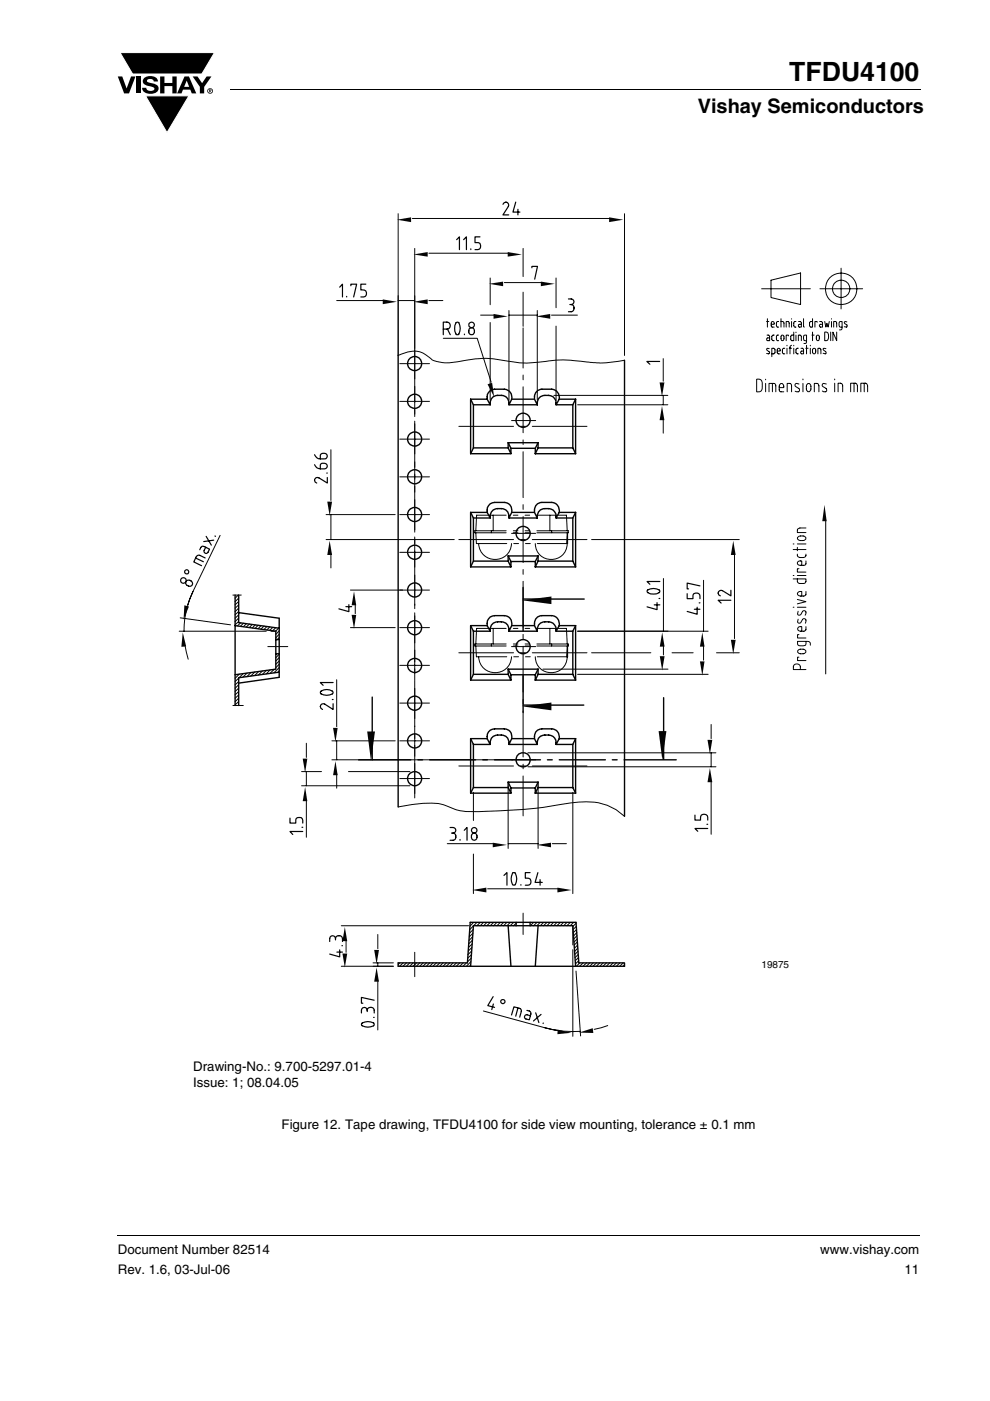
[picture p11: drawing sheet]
<svg xmlns="http://www.w3.org/2000/svg" width="210mm" height="297mm" viewBox="0 0 210 297" stroke-linecap="round" stroke-linejoin="round" font-family="sans-serif">
<defs><g id="words">
<text font-size="5.6" x="167.4" y="17.3">TFDU4100</text>
<text font-size="4.2" x="148" y="24">Vishay Semiconductors</text>
<g font-size="2.8">
<text x="41" y="227">Drawing-No.: 9.700-5297.01-4</text>
<text x="41" y="230.5">Issue: 1; 08.04.05</text>
<text x="59.7" y="239.4">Figure 12. Tape drawing, TFDU4100 for side view mounting, tolerance ± 0.1 mm</text>
<text x="25" y="265.9">Document Number 82514</text>
<text x="174" y="265.9">www.vishay.com</text>
<text x="25" y="270.1">Rev. 1.6, 03-Jul-06</text>
<text x="191.9" y="270.1">11</text>
</g>
<text font-size="2.1" fill="#040503" x="161.5" y="205.3">19875</text>
</g></defs>
<g fill="#000">
<path d="M25 16.2h.9l1 2.5 .9-2.5h.9l-1.3 3.6h-1.1zM25.5 11.2h20l-2.7 4.5h-14.7zM28.9 16.2h.9v3.6h-.9zM30.6 16.5a2.1 2.1 0 0 1 2.8 .3l.1 .5h-.9a.79 .79 0 0 0-.7-.6 .79 .79 0 0 0-.7 .4l.2 .3 1 .3a1.08 1.08 0 0 1 1.2 1 1.08 1.08 0 0 1-1.1 1.1 1.73 1.73 0 0 1-2.4-1.2h.9a.96 .96 0 0 0 .8 .7 .96 .96 0 0 0 1-.5 1.68 1.68 0 0 0-1.6-.7 .92 .92 0 0 1-.9-.6 .92 .92 0 0 1 .3-1zM34 16.2h.9v1.4h1.7v-1.4h.9v3.6h-.9v-1.5h-1.7v1.5h-.9zM40.9 16.2h1l1 1.4 .9-1.4h1l-1.5 2.2v1.4h-.9v-1.4zM48.9 18.9l.1 .2zM30.9 20.3h9.2l-4.7 7.8zM24.9 261.9l.1 .2z"/>
<path d="M39.6 17.1l-.5 1.3h1zM39.1 16.2h1l1.5 3.6h-.9l-.3-.8h-1.6l-.3 .8h-.9z"/>
<path d="M44.5 19.1v.1h.2v-.1zM44.3 18.9l.5 .1v.1l-.1 .2 .1 .3-.3-.3-.2 .3zM44.1 19.3a.46 .46 0 0 0 .9 0 .46 .46 0 0 0-.9 0zM44 19.3a.6 .6 0 0 1 1.2 0 .6 .6 0 0 1-1.2 0z"/>
</g>
<path d="M25.5 11.2h20l-2.7 4.5h-14.7zM30.9 20.3h9.2l-4.7 7.8z" fill="none" stroke="#fff" stroke-width=".21"/>
<path d="M49 19h146.3M25 262h170.1" fill="none" stroke="#000" stroke-width=".21"/>
<path d="M37.9 42.7h146.2v177.1h-146.2z" fill="#fff"/>
<g fill="none" stroke="#040503" stroke-width=".21">
<path d="M88 74.2v11.1M111 69.5v8.5M111 79.5v1M88 86.8v1M88 89.3v9.8M111 82v9.7M111 93.3v.9M111 95.8v9.7M88 100.6v1M88 103.1v9.7M88 114.3v1M88 116.8v9.7"/>
<path d="M111 107v1M111 109.5v9.8M88 128.1v.9M88 130.6v9.7M111 120.7v1.1M111 123.2v9.8M111 134.5v1M111 137v9.7M88 141.8v1M88 144.3v9.8M88 155.5v1.1M88 158v11.2"/>
<path d="M111 148.3v.9M111 150.8v9.7M111 162v1M111 164.5v8.5M102.5 214.4l13.1 3.5 2.9 .6M115.6 217.9a22.4 22.4 0 0 0 7.5 .8M121.5 201.4v18.3M122.2 205.9l.9 13.7M128.9 217.4l-2.9 .8"/>
</g>
<path d="M84.5 75.4v95.7M132.5 76.4v96.7" fill="none" stroke="#040503" stroke-width=".3"/>
<g fill="#040503">
<path d="M118.3 218.3l2.9 .7-3 .3z"/>
<path d="M122.8 218.9l2.9-.9 .1 1z"/>
</g>
<g fill="none" stroke="#040503" stroke-width=".25">
<path d="M104.6 211.3l-1.1 1.9 1.4 .4M104.6 212.9l-.3 1.2M108.5 215.2l.5-1.7 1.4 .4 .2 .5-.4 1.3M109.9 213.7l-.5 1.8M111.8 214.2l.7 .3 .1 .5-.3 1.2-.8-.2a.46 .46 0 0 1-.2-.5 .46 .46 0 0 1 .5-.3l.7 .2M113.6 214.7l.7 2.1M114.8 215.1l-1.6 1.4M115.2 216.9v.1"/>
<circle cx="106.7" cy="212.4" r=".44"/>
</g>
<path d="M72.4 196.3h27M73.4 199.3v2.6M121.5 196.3v4M72.4 204.9h11" fill="none" stroke="#040503" stroke-width=".21"/>
<path d="M99.7 195.6l-.6 8.5M100.4 196.3l-.6 8.6M107.8 196.3l.6 8.6M114.1 196.3l-.6 8.6M121.5 196.3l.6 8.6M122.2 195.6l.6 8.5" fill="none" stroke="#040503" stroke-width=".3"/>
<g fill="#040503">
<path d="M73.1 196.5l.5 3h-1z"/>
<path d="M72.6 202.2h1l-.5 2.9z"/>
</g>
<path d="M71.2 199a.61 .61 0 0 0-.7-.6 .61 .61 0 0 0-.6 .6v.6M71.2 199a.76 .76 0 0 1 .7-.6 .76 .76 0 0 1 .7 .6v.6M71.2 199v.3M71.5 201.9h1.1M72 201.4v1.5l-2.1-.6M72.5 200.5h.1" fill="none" stroke="#040503" stroke-width=".25"/>
<path d="M80.1 198.1v3M79.1 204.1h4.3M79.1 204.9h4.3M80.1 204.1v.8M80.1 207.9v10.5" fill="none" stroke="#040503" stroke-width=".21"/>
<g fill="#040503">
<path d="M79.4 201.4h1l-.5 3z"/>
<path d="M79.9 205.1l.5 3h-1z"/>
</g>
<path d="M76.7 217a2.24 2.24 0 0 1 2.6 0v.4a2.25 2.25 0 0 1-2.6 0zM77.9 214.2a.61 .61 0 0 0-.6-.6 .61 .61 0 0 0-.6 .6v.6M77.9 214.2a.76 .76 0 0 1 .7-.6 .76 .76 0 0 1 .8 .6v.6M77.9 214.2v.3M79.2 215.7h.2M79.4 212.1l-2.7-.6v1.2h.3" fill="none" stroke="#040503" stroke-width=".25"/>
<path d="M99.1 204.1h-14.6v.8h48v-.8h-9.7" fill="none" stroke="#040503" stroke-width=".3"/>
<path d="M94.9 178.9h9.9M107.8 166.9v13M107.8 178.9h6.3M114.1 166.9v13M117.1 178.9h3M88 201.9v5.2" fill="none" stroke="#040503" stroke-width=".21"/>
<g fill="#040503">
<path d="M113.9 179.1l3-.4v.9z"/>
<path d="M104.5 178.7l3 .4-3 .5z"/>
</g>
<g fill="none" stroke="#040503" stroke-width=".25">
<path d="M95.5 175.4h.6a.59 .59 0 0 1 .6 .6 .59 .59 0 0 1-.6 .6M95.8 176.6h.3M96.1 176.6a.78 .78 0 0 1 .6 .8 .78 .78 0 0 1-.6 .8h-.6M97.6 178v.2M98.5 176l.6-.6v2.8M100.1 176.9a.63 .63 0 0 1 .8-.2 .63 .63 0 0 1 .3 .8 .59 .59 0 0 1-.6 .7 .59 .59 0 0 1-.6-.7z"/>
<circle cx="100.6" cy="176" r=".59"/>
</g>
<path d="M99.7 195.6h22.5M100.4 196.3h21.1M109.5 195.6v.7M112.4 195.6v.7" fill="none" stroke="#040503" stroke-width=".3"/>
<path d="M100.4 168v6M121.5 168v21.5M103.4 188.4h15.1M111 193.6v4.5" fill="none" stroke="#040503" stroke-width=".21"/>
<g fill="#040503">
<path d="M118.2 188.2l3 .5-3 .5z"/>
<path d="M100.2 188.7l3-.5v1z"/>
</g>
<path d="M106.9 185.6l.6-.6v2.7M108.8 185h.4a2.25 2.25 0 0 1 0 2.6h-.4a2.25 2.25 0 0 1 0-2.6zM110.5 187.6v.1M112.4 185h-1v1.2a.8 .8 0 0 1 1.2 .4 .8 .8 0 0 1-.6 1.1h-.6M114.1 185l-.6 2.1h1.5M114.6 186.5v1.2" fill="none" stroke="#040503" stroke-width=".25"/>
<path d="M100.4 181.1v8.4" fill="none" stroke="#040503" stroke-width=".21"/>
<path d="M111 127h12.9M111 149.5h12.8M140.8 147.9v13.1" fill="none" stroke="#040503" stroke-width=".3"/>
<path d="M139.7 155h1.6l-.8 6.2z" fill="#040503"/>
<path d="M111 124.6v9.2" fill="none" stroke="#040503" stroke-width=".3"/>
<path d="M110.7 149.8l6.3-.8v1.6z" fill="#040503"/>
<path d="M78.9 147.8v13.3M111 143.1v8" fill="none" stroke="#040503" stroke-width=".3"/>
<g fill="#040503">
<path d="M77.9 155.1h1.6l-.8 6.3z"/>
<path d="M110.7 127.3l6.3-.8v1.6z"/>
</g>
<path d="M46.7 113.5l-5.8 11.9-1.1 2.8M38 133.8h18.5M38.2 131l10.7 1.5M39.2 136.8l.7 3M40.9 125.4a19.1 19.1 0 0 0-1.9 8.4" fill="none" stroke="#040503" stroke-width=".21"/>
<g fill="#040503">
<path d="M39.1 128.3l1 .3-1.2 2.8z"/>
<path d="M38.8 134.1l.7 3h-1z"/>
</g>
<g fill="none" stroke="#040503" stroke-width=".25">
<path d="M41.5 118.3l1.6 .8M43.5 118.3l-1.1-.6-.5 .1-.8 1.3 1.7 .8M43.6 116l-.3 .7a.46 .46 0 0 0 .2 .6 .46 .46 0 0 0 .6-.2l.3-.7-1.1-.5h-.5l-.4 .7M43.7 113.7l1.1 1.9M45.3 114.5l-2.1 .3M45.6 113.6l.1 .1M39.6 123.1a.79 .79 0 0 1 .9 .1 .79 .79 0 0 1 .2 .9 .76 .76 0 0 1-1 0 .76 .76 0 0 1-.1-1z"/>
<circle cx="38.9" cy="123.1" r=".59"/>
<circle cx="39.6" cy="121.3" r=".46"/>
</g>
<path d="M49.9 132.6l8.6 1.2v8.1l-8.6 1.2M49.9 126.2v23.4M50.6 126.2v5.8l8.6 1.2M50.6 129.9l8.6 1.2v12.5l-8.6 1.2M58.5 135.6h.7M58.5 138.6h.7M59.2 142.5l-8.6 1.2v5.9" fill="none" stroke="#040503" stroke-width=".3"/>
<path d="M84.5 45.3v30.1M87.5 46.3h42M132.5 45.3v30.1M49.4 126.2h1.8M56.8 137.1h4.2M57.5 133.8h1M49.4 149.6h2.2" fill="none" stroke="#040503" stroke-width=".21"/>
<g fill="#040503">
<path d="M84.2 46.6l3-.5v1z"/>
<path d="M129.2 46.1l3 .5-3 .5z"/>
</g>
<path d="M106.7 43.3l.2-.3 .4-.1a.64 .64 0 0 1 .5 .9l-1.1 1.8h1.2M109.4 42.9l-.6 2.1h1.5M109.9 44.4v1.2" fill="none" stroke="#040503" stroke-width=".25"/>
<path d="M70.4 157.1h13.4M71.4 144.1v10M71.4 157.1v4M70.4 161.1h38.4M71.4 164.1v3" fill="none" stroke="#040503" stroke-width=".21"/>
<g fill="#040503">
<path d="M71.2 161.4l.4 3h-1z"/>
<path d="M70.6 154.3h1l-.4 3z"/>
</g>
<path d="M68.1 146.5a1.8 1.8 0 0 1 2.6 .3 1.84 1.84 0 0 1-2.8 0zM70.5 148.3h.2M70.7 149.2v1.2l-1.8-1.1a.61 .61 0 0 0-1 .5l.2 .4 .3 .2M70.7 144.7h-2.8l.6 .6" fill="none" stroke="#040503" stroke-width=".25"/>
<path d="M70.2 95.3v10.8M69.2 109.1h14.6M69.2 114.4h27.1M70.2 109.1v5.3M70.2 117.4v3" fill="none" stroke="#040503" stroke-width=".21"/>
<g fill="#040503">
<path d="M69.9 114.7l.5 3h-1z"/>
<path d="M69.4 106.4h1l-.5 3z"/>
</g>
<path d="M66.7 98.5a1.72 1.72 0 0 0 2.6 .6 .59 .59 0 0 0-.5-.9l-.7 .2-.2 1M66.7 96.4a1.62 1.62 0 0 0 2.1 .9 .62 .62 0 0 0 .6-.8 .62 .62 0 0 0-.9-.4l-.4 .2-.2 .2v.8M69.3 100.3h.1M69.4 101.2v1.2l-1.8-1.1h-.5l-.4 .5 .1 .4 .4 .2" fill="none" stroke="#040503" stroke-width=".25"/>
<path d="M74.3 133.1h9.5M74.3 125.1h11.1M75.3 128.1v2" fill="none" stroke="#040503" stroke-width=".21"/>
<g fill="#040503">
<path d="M74.6 130.4h1l-.5 2.9z"/>
<path d="M75.1 125.4l.5 2.9h-1z"/>
</g>
<path d="M73.4 128.6h1.2M74 128.2v1.5l-2.1-.6" fill="none" stroke="#040503" stroke-width=".25"/>
<path d="M65 157.6v3M64 166.6h22.9M65 163.6v3M65 169.6v7.9M73.9 163.6h13" fill="none" stroke="#040503" stroke-width=".21"/>
<g fill="#040503">
<path d="M64.2 160.8h1l-.5 3.1z"/>
<path d="M64.7 166.9l.5 3h-1z"/>
</g>
<path d="M61.5 173.5v1h1.2v-.6a.76 .76 0 0 1 .8-.6 .76 .76 0 0 1 .7 .6v.6M64 175.4h.2M64.2 176.3h-2.7l.6 .6" fill="none" stroke="#040503" stroke-width=".25"/>
<g fill="none" stroke="#040503" stroke-width=".21">
<path d="M88 52.7v21.2M91 53.7h16.9M84.5 75.4a5.7 5.7 0 0 1 5.8-.2l.4 .3a5.9 5.9 0 0 0 5.3 1.4l.8-.2a23.7 23.7 0 0 1 11.8 0 31.5 31.5 0 0 0 9.4-.3l3.7 .1a29.9 29.9 0 0 0 10.8-.1M88 73.9v3.2h-3.2M91.1 77.1h-3.1v3.2M111 61.9v7.3M84.8 93.1h6.3M88 97.9v3.2h-3.2M88 81.9v3.2h-3.2M88 89.8v6.4M91.1 85.1h-3.1v3.2M97.3 90.4h11.6"/>
<path d="M110.4 90.4h1M112.9 90.4h11.6M84.8 117.1h6.3M88 105.9v3.2h-3.2M88 113.8v6.4M91.1 109.1h-3.1v3.2M91.1 101.1h-3.1v3.2M97.3 114.4h11.6M108.5 113.1h5.1M110.4 114.4h1M112.9 114.4h11.6M88 121.9v3.2h-3.2"/>
<path d="M88 129.9v3.2h-3.2M88 137.9v6.3M91.1 133.1h-3.1v3.2M91.1 125.1h-3.1v3.2M97.3 138.4h11.6M108.5 137.1h5.1M110.4 138.4h1M112.9 138.4h11.6M84.8 141.1h6.3M88 145.9v3.2h-3.2M88 153.9v3.2h-3.2M91.1 157.1h-3.1v3.2"/>
<path d="M91.1 149.1h-3.1v3.2M64 163.6h4.2M84.8 165.1h6.3M88 161.9v6.3M97.3 162.4h11.6M108.5 161.1h5.1M110.4 162.4h1M112.9 162.4h11.6"/>
</g>
<g fill="none" stroke="#040503" stroke-width=".3">
<path d="M99.8 84.6v11.6M99.8 84.6h3.5M99.8 84.6l.6 1.2M100.4 85.8v9.2M100.4 85.8h3.6M100.4 95h7.4M100.4 95l-.6 1.2M103.3 84.6a1.71 1.71 0 0 1 1.6-2.1h2.1a1.69 1.69 0 0 1 1.5 2.1l-.6 1.2M103.3 84.6l.7 1.2M104 85.8a1.79 1.79 0 0 1 2.3-2 1.65 1.65 0 0 1 1.6 2h6.1M107.8 93.9v1.1M107.8 95l.6 1.2"/>
<path d="M107.8 93.9h6.3M107.8 93.9l.6 1.2M108.4 95.1v1.1h-8.6M108.4 95.1h5.1M108.5 84.6h4.9M113.5 95.1v1.1M113.5 96.2h8.6M114 85.8a1.8 1.8 0 0 1 2.4-2 1.67 1.67 0 0 1 1.5 2h3.6M114 85.8l-.6-1.2a1.72 1.72 0 0 1 1.5-2.1h2.1a1.76 1.76 0 0 1 1.6 2.1l-.7 1.2M114.1 93.9v1.1M114.1 95l-.6 1.2M114.1 95h7.4"/>
<path d="M114.1 93.9l-.6 1.2M118.6 84.6h3.5M121.5 85.8v9.2M121.5 95l.6 1.2M122.1 84.6v11.6M122.1 84.6l-.6 1.2M99.8 108.6h3.5M99.8 108.6l.6 1.2M99.8 108.6v11.6M100.4 109.8v9.2M100.4 109.8h3.6M100.4 119h7.4"/>
<path d="M100.4 119l-.6 1.2M103.3 108.6a1.71 1.71 0 0 1 1.6-2.1h2.1a1.68 1.68 0 0 1 1.5 2.1l-.6 1.2M103.3 108.6l.7 1.2M104 109.8a1.79 1.79 0 0 1 2.3-2 1.64 1.64 0 0 1 1.6 2h6.1M107.8 119l.6 1.2M107.8 117.9v1.1M107.8 117.9h6.3M107.8 117.9l.6 1.2M108.4 119.1v1.1h-8.6M108.4 119.1h5.1M108.5 108.6h4.9M113.5 119.1v1.1"/>
<path d="M114 109.8a1.67 1.67 0 0 1 1.6-2 1.79 1.79 0 0 1 2.3 2h3.6M114 109.8l-.6-1.2a1.69 1.69 0 0 1 1.5-2.1h2.1a1.74 1.74 0 0 1 1.6 2.1l-.7 1.2M114.1 119l-.6 1.2M114.1 117.9v1.1M114.1 119h7.4M114.1 117.9l-.6 1.2M118.6 108.6h3.5M121.5 109.8v9.2M121.5 119l.6 1.2M122.1 108.6l-.6 1.2M122.1 108.6v11.6M99.8 132.6v11.6"/>
<path d="M99.8 132.6h3.5M99.8 132.6l.6 1.2M100.4 133.8v9.2M100.4 133.8h3.6M103.3 132.6a1.71 1.71 0 0 1 1.6-2.1h2.1a1.68 1.68 0 0 1 1.5 2.1l-.6 1.2M103.3 132.6l.7 1.2M104 133.8a1.79 1.79 0 0 1 2.3-2 1.64 1.64 0 0 1 1.6 2h6.1M108.5 132.6h4.9M113.5 120.2h8.6M114 133.8a1.67 1.67 0 0 1 1.6-2 1.79 1.79 0 0 1 2.3 2h3.6M114 133.8l-.6-1.2a1.69 1.69 0 0 1 1.5-2.1h2.1a1.74 1.74 0 0 1 1.6 2.1l-.7 1.2M118.6 132.6h3.5"/>
<path d="M121.5 133.8v9.2M122.1 132.6v11.6M122.1 132.6l-.6 1.2M99.8 156.6v11.6M99.8 156.6h3.5M99.8 156.6l.6 1.2M100.4 157.8v9.2M100.4 157.8h3.6M100.4 143h7.4M100.4 143l-.6 1.2M103.3 156.6a1.65 1.65 0 0 1 1.6-2.1h2.1a1.64 1.64 0 0 1 1.5 2.1l-.6 1.2M103.3 156.6l.7 1.2"/>
<path d="M104 157.8a1.78 1.78 0 0 1 2.3-2 1.63 1.63 0 0 1 1.6 2h6.1M107.8 141.9v1.1M107.8 143l.6 1.2M107.8 141.9h6.3M107.8 141.9l.6 1.2M108.4 143.1v1.1h-8.6M108.4 143.1h5.1M108.5 156.6h4.9M113.5 143.1v1.1M113.5 144.2h8.6M114 157.8a1.63 1.63 0 0 1 1.6-2 1.79 1.79 0 0 1 2.3 2h3.6M114 157.8l-.6-1.2a1.65 1.65 0 0 1 1.5-2.1h2.1a1.7 1.7 0 0 1 1.6 2.1l-.7 1.2"/>
<path d="M114.1 141.9v1.1M114.1 143l-.6 1.2M114.1 143h7.4M114.1 141.9l-.6 1.2M118.6 156.6h3.5M121.5 157.8v9.2M121.5 143l.6 1.2M122.1 156.6v11.6M122.1 156.6l-.6 1.2M100.4 167h7.4M100.4 167l-.6 1.2M107.8 165.8v1.2"/>
<path d="M107.8 167l.6 1.2M107.8 165.8h6.3M107.8 165.8l.6 1.3M108.4 167.1v1.1h-8.6M108.4 167.1h5.1M113.5 167.1v1.1M113.5 168.2h8.6M114.1 165.8v1.2M114.1 167l-.6 1.2M114.1 167h7.4M114.1 165.8l-.6 1.3M121.5 167l.6 1.2"/>
<circle cx="87.9" cy="77.1" r="1.51"/>
<circle cx="87.9" cy="85.1" r="1.51"/>
<circle cx="87.9" cy="93.1" r="1.51"/>
<circle cx="111" cy="89.1" r="1.5"/>
<circle cx="87.9" cy="109.1" r="1.5"/>
<circle cx="87.9" cy="101.1" r="1.5"/>
<circle cx="88" cy="117.1" r="1.5"/>
<circle cx="111" cy="113.1" r="1.5"/>
<circle cx="88" cy="125.1" r="1.5"/>
<circle cx="88" cy="133.1" r="1.5"/>
<circle cx="111" cy="137.1" r="1.5"/>
<circle cx="88" cy="141.1" r="1.5"/>
<circle cx="88" cy="157.1" r="1.5"/>
<circle cx="88" cy="149.1" r="1.5"/>
<circle cx="88" cy="165.1" r="1.5"/>
<circle cx="111" cy="161.1" r="1.5"/>
</g>
<g fill="#040503">
<path d="M87.7 54l3-.6v1z"/>
<path d="M107.7 53.4l3 .6-3 .4z"/>
</g>
<path d="M96.9 50.8l.5-.6v2.7M98.3 50.8l.6-.6v2.7M99.9 52.8v.1M101.8 50.2h-1v1.2a.82 .82 0 0 1 .8 .1 .82 .82 0 0 1 .3 .8l-.3 .5-.8 .1" fill="none" stroke="#040503" stroke-width=".25"/>
<path d="M111 52.7v5.9M71.4 63.7h10M84.5 62.7v12.7M84.5 63.7h3.5M88 62.7v11.2M91 63.7h2.9" fill="none" stroke="#040503" stroke-width=".21"/>
<g fill="#040503">
<path d="M87.7 64l3-.5v1z"/>
<path d="M81.2 63.5l3 .5-3 .5z"/>
</g>
<path d="M72 60.9l.6-.6v2.7M73.5 62.8v.2M74.4 60.6v-.3h1.2l-.6 2.7M77.6 60.3h-1.1v1.2a.8 .8 0 0 1 1.2 .4 .8 .8 0 0 1-.6 1.1h-.6" fill="none" stroke="#040503" stroke-width=".25"/>
<path d="M108.5 89.2h5.1M122.5 133.8h19.2M140.7 122.7v11.1M140.7 136.8v2.1M115.1 141.9h26.6" fill="none" stroke="#040503" stroke-width=".21"/>
<path d="M76.1 161.1h11M88.6 161.1h1M91.1 161.1h9.8M102.4 161.1h1M104.9 161.1h9.7M116.1 161.1h1M118.6 161.1h9.8M129.9 161.1h1M132.4 161.1h11" fill="none" stroke="#040503" stroke-width=".3"/>
<g fill="#040503">
<path d="M139.9 139.1h1.1l-.5 3z"/>
<path d="M140.5 134.1l.5 3h-1.1z"/>
</g>
<path d="M137.3 125.2a2.25 2.25 0 0 1 2.6 0l.1 .2a1.85 1.85 0 0 1-2.8 0zM138.8 128.2h1.2M139.4 127.8v1.5l-2.2-.6M139.8 126.9h.2M140 123.3h-2.8l.6 .6" fill="none" stroke="#040503" stroke-width=".25"/>
<path d="M122.5 133.8h27.7M149.2 123v10.8M149.2 136.8v3.2M122.5 143h27.7" fill="none" stroke="#040503" stroke-width=".21"/>
<g fill="#040503">
<path d="M148.5 140.2h.9l-.4 3z"/>
<path d="M149 134.1l.4 3h-.9z"/>
</g>
<path d="M145.8 125.9v1h1.2a.82 .82 0 0 1 .1-.8 .82 .82 0 0 1 .8-.4l.5 .3 .1 .9M147.3 129.2h1.2M147.9 128.7v1.5l-2.1-.6M148.3 127.8h.2M148.5 124.2l-2.7-.6v1.3h.2" fill="none" stroke="#040503" stroke-width=".25"/>
<path d="M112 159.6h39.8M150.8 153.6v3M150.8 159.6v3M112 162.6h39.8M150.8 165.6v11.3" fill="none" stroke="#040503" stroke-width=".21"/>
<g fill="#040503">
<path d="M150.1 156.9h1l-.5 3z"/>
<path d="M150.6 162.8l.5 3h-1z"/>
</g>
<path d="M147.4 172.8v1.1h1.2a.83 .83 0 0 1 .4-1.2 .83 .83 0 0 1 1.1 .6v.6M149.9 174.8h.2M150.1 175.7h-2.7l.6 .5" fill="none" stroke="#040503" stroke-width=".25"/>
<path d="M125.5 114.4h31.3M155.8 117.4v18M125.5 138.4h12.5" fill="none" stroke="#040503" stroke-width=".21"/>
<g fill="#040503">
<path d="M155 135.7h1l-.5 3z"/>
<path d="M155.5 114.7l.5 3h-1z"/>
</g>
<path d="M155 127.3h-2.7l.6 .6M155 125.2v1.1l-1.8-1.1a.64 .64 0 0 0-.9 .5l.1 .4 .4 .2" fill="none" stroke="#040503" stroke-width=".25"/>
<path d="M140.7 76v4.8M117.5 83.8h24.1M122.5 85.8h19.1M140.7 83.8v2M140.7 88.8v3M142.5 138.4h4.5M152 138.4h4.8" fill="none" stroke="#040503" stroke-width=".21"/>
<g fill="#040503">
<path d="M140.4 86.1l.5 3h-1z"/>
<path d="M139.9 81.1h1l-.5 3z"/>
</g>
<path d="M139.9 76.6h-2.7l.6 .6" fill="none" stroke="#040503" stroke-width=".25"/>
<path d="M94 71.7h7.2l3 9.3M84.5 171.1a22.9 22.9 0 0 1 9.6-.5 15.4 15.4 0 0 0 9 1.4 107.7 107.7 0 0 0 18.2-1.8l2.2-.2a11.4 11.4 0 0 1 9 3.1" fill="none" stroke="#040503" stroke-width=".21"/>
<path d="M103.4 81.5l1-.3 .4 3z" fill="#040503"/>
<g fill="none" stroke="#040503" stroke-width=".25">
<path d="M94 69.8h.8a.74 .74 0 0 0 .7-.8 .74 .74 0 0 0-.7-.7h-.8v2.7M94.9 69.8l.6 1.2M96.7 68.4l.5-.1a2.25 2.25 0 0 1 0 2.7h-.3a2.17 2.17 0 0 1-.2-2.6zM98.5 70.8v.2M99.5 69.8a.69 .69 0 0 1 1.1 .3 .69 .69 0 0 1-.9 .8 1.09 1.09 0 0 1-.2-1.1z"/>
<circle cx="100" cy="68.9" r=".59"/>
</g>
<path d="M101.9 66.8h3M107.9 65.8v19M107.9 66.8h6.1M114 65.8v19M117 66.8h5.5" fill="none" stroke="#040503" stroke-width=".21"/>
<g fill="#040503">
<path d="M104.7 66.6l3 .5-3 .5z"/>
<path d="M113.7 67.1l3-.5v1z"/>
</g>
<path d="M120.6 63.4h.6a.59 .59 0 0 1 .5 .6 .59 .59 0 0 1-.5 .6M120.9 64.6h.3M121.2 64.6a.78 .78 0 0 1 .6 .7 .78 .78 0 0 1-.6 .8h-.6" fill="none" stroke="#040503" stroke-width=".25"/>
<path d="M107 59.9h8M104 68.4v16.4M117.9 69.1v15.7" fill="none" stroke="#040503" stroke-width=".21"/>
<g fill="#040503">
<path d="M103.7 60.2l3-.5v1z"/>
<path d="M114.7 59.7l3 .5-3 .5z"/>
</g>
<path d="M112.8 56.8v-.3h1.2l-.6 2.7" fill="none" stroke="#040503" stroke-width=".25"/>
<g fill="none" stroke="#040503" stroke-width=".21">
<path d="M104 58.9v5.7M117.9 58.9v6.3M163.5 59.4l6.3-1.5v6.7l-6.3-1.5zM178.4 56.9v8.6M161.5 61.2h10.4M162.6 68.2h.5M162.7 71l.5 .2v1l-.6-.1v-.4l.6-.1M162.8 67.6v1.8M163.2 73.9l-.4-.1-.2 .3 .6 .6v.2h-.6M163.6 68.8h.6a.4 .4 0 0 0-.1-.5 .4 .4 0 0 0-.4-.1l-.1 1.1 .6 .1M163.7 75l.6-.1 .1-.7-.2-.3-.5-.1v1.8M164.2 71l-.3 .1-.2 .3v.7l.5 .1"/>
<path d="M164.8 74.4h.7a.39 .39 0 0 0-.1-.4 .39 .39 0 0 0-.4-.1l-.2 .3 .1 .7 .6 .1M165.1 71a.33 .33 0 0 0-.4 .4v.5a.33 .33 0 0 0 .4 .3M165.1 68.2a.33 .33 0 0 0-.4 .3v.5a.33 .33 0 0 0 .4 .4M165.7 68.2l.5 .1 .1 1.1M165.7 67.6v1.8M165.8 71.1h.3l.2 .3-.1 .6-.3 .2h-.1l-.1-.4zM166.5 73.8l-.4 .1-.2 .3 .1 .7 .5 .1M166.8 69.4v-1.2l.5 .1 .1 1.1M166.9 73.2v.1M166.9 73.8v1.2M167.2 71.2v-.2h-.4v1.2M167.4 73.8h.5"/>
<path d="M167.9 73.2l-.3 .4v1.4M167.9 67.6v.1M167.9 68.2v1.2M168.4 70.4v1.8h-.5l-.1-1 .6-.2M168.4 73.2v.1M168.4 73.8v1.2M168.8 68.2a.33 .33 0 0 0-.4 .3v.5a.33 .33 0 0 0 .4 .4M168.8 70.4v.1M168.8 71v1.2M169.3 73.8l-.3 .1-.2 .3 .1 .7 .4 .1M169.3 72.2v-1.2l.6 .2 .1 1M169.4 68.2l.5 .1 .1 1.1-.6-.1v-.5h.6"/>
<path d="M169.9 73.8l.5 .2v1l-.5-.1v-.4l.5-.1M170.4 67.6v1.5l.2 .3M170.9 73.8h.5M171.1 72.2l-.6-.1 .1-1 .5-.1v1.5l-.2 .3h-.4M171.1 73.2v1.8M171.9 73.2v.1M171.9 73.8v1.2M172.2 71h.5M172.3 67.6v1.8l-.4-.1-.2-.3v-.7l.6-.1M172.3 70.4v1.8M172.5 73.9h.3l.2 .3v.6l-.3 .2-.4-.4zM173.2 71.2a.31 .31 0 0 1 .3-.2 .31 .31 0 0 1 .2 .2v.8l-.2 .2-.3-.2z"/>
<path d="M173.3 68.3v-.1h-.5v1.2M173.5 75v-1.2l.6 .2v1M173.9 68.2l.5 .1 .1 1.1-.6-.1v-.5h.6M173.9 61.2h9.1M174.9 70.4h.5a1.39 1.39 0 0 1 .1 1.7l-.6 .1zM174.9 68.2l.3 1.2 .2-.9 .2 .9 .3-1.2M175.2 73.9h-.6v.2l.5 .5 .1 .3h-.6M176.2 70.4v1.8M176.4 67.6v.1M176.4 68.2v1.2M176.8 69.4v-1.2l.6 .1 .1 1.1M177.5 70.4v1.8l-.8-1.8v1.8"/>
<path d="M178.6 69.4l-.6-.2 .1-1h.5v1.4l-.2 .3h-.3M179.6 68.3l-.3-.1-.2 .2 .5 .5 .1 .4h-.6M160.5 80.4h.6a1.05 1.05 0 0 1 .6 1.3 .97 .97 0 0 1-.2 1.1 .97 .97 0 0 1-1 .3zM162.4 80.4v.1M162.4 81.3v1.8M163.1 83.1v-1.8h1.2l.2 .5v1.3M163.8 81.3v1.8M165.3 82.2h.9l-.1-.7-.5-.2a1.32 1.32 0 0 0-.2 1.7l.8 .1M167 83.1v-1.8h.7l.2 .2v1.6M169.5 81.4l-.7-.1a.38 .38 0 0 0 0 .7l.6 .3 .2 .4-.1 .3-.8-.1M170.3 80.4v.1M170.3 81.3v1.8"/>
<path d="M171.2 81.5l.4-.2a1.14 1.14 0 0 1 0 1.7h-.2a1.21 1.21 0 0 1-.2-1.5zM172.7 83.1v-1.8h.8l.1 .2 .1 1.6M175.3 81.4l-.8-.1a.38 .38 0 0 0 0 .7l.7 .3 .1 .6a.6 .6 0 0 1-.9 0M177 80.4v.1M177 81.2v1.9M177.8 83.1v-1.9h.5l.4 .3v1.6M180.4 83.1v-1.9l1.3 .1 .2 .5v1.3M181.1 81.2v1.9M182.6 83.1v-1.9l1.2 .1 .2 .5v1.3M183.3 81.2v1.9M100.9 113l.1 2.2h6.5M101.5 115.2a3.5 3.5 0 0 0 3.5 3.4 3.5 3.5 0 0 0 3.5-3.4"/>
<path d="M104.2 112.5v.5M104.6 109.2v3.3M107.4 112.5h-6.7v.5h6.7M107.4 109.2h-6.3l-.2 3.3M108.9 112.5h1M108.9 113h1M108.9 109.2h1M109 115.2h1M111.4 112.5h.9M111.4 113h.9M111.4 109.2h.9M111.5 115.2h1"/>
<path d="M113.5 115.2a3.4 3.4 0 0 0 3.4 3.4 3.4 3.4 0 0 0 3.4-3.4M113.9 112.5h6.6v.5h-6.6M113.9 109.2h6.2l.2 3.3M116.6 109.2v3.3M117 112.5v.5M120.3 113l-.1 2.2M120.4 113v2.2h-6.4M168.2 116.5h2.7M168.2 115.3h.2M169.1 117.5a.55 .55 0 0 0 .6 .7h.7a.54 .54 0 0 0 .5-.7M169.1 116v.8M169.1 115.3h1.8"/>
<path d="M169.3 113.8a1.23 1.23 0 0 1 1.6 .2v.3a1.18 1.18 0 0 1-1.8-.1zM170.9 118.9v.8a1.52 1.52 0 0 1-1.8-.2l.2-.5 .8-.1v1M170.9 111.9h-1.2l-.5 .3-.1 .2v.5h1.8M175.1 110.2v32.7M50.5 126.2l-.6 .6M50.6 126.8l-.7 .8M50.6 127.5l-.7 .7M50.6 128.2l-.7 .8M50.6 128.9l-.7 .8M50.6 129.6l-.7 .8M50.6 130.4l-.7 .7M50.6 131l-.7 .8"/>
<path d="M50.6 131.8l-.7 .7M51 132.1l-.6 .6M51.6 132.1l-.6 .7M52.3 132.2l-.7 .7M52.9 132.3l-.7 .6M53.5 132.4l-.6 .7M54.1 132.5l-.6 .7M54.8 132.6l-.7 .6M55.4 132.6l-.7 .7M56 132.7l-.7 .7M56.6 132.8l-.6 .7M57.2 132.9l-.6 .7"/>
<path d="M57.9 133l-.7 .7M58.5 133.1l-.7 .6M58.6 138.6l-.1 .1M59.1 133.2l-.6 .6M59.2 133.7l-.7 .8M59.2 134.5l-.7 .7M59.2 135.2l-.4 .4M59.2 138.7l-.7 .8M59.2 139.4l-.7 .7M100.9 137l.1 2.2h6.5M101.5 139.2a3.5 3.5 0 0 0 3.5 3.4 3.5 3.5 0 0 0 3.5-3.4M104.2 136.5v.5"/>
<path d="M104.6 133.2v3.3M107.4 136.5h-6.7v.5h6.7M107.4 133.2h-6.3l-.2 3.3M108.9 136.5h1M108.9 137h1M108.9 133.2h1M109 139.2h1M111.4 136.5h.9M111.4 137h.9M111.4 133.2h.9M111.5 139.2h1M113.5 139.2a3.4 3.4 0 0 0 3.4 3.4 3.4 3.4 0 0 0 3.4-3.4"/>
<path d="M113.9 136.5h6.6v.5h-6.6M113.9 133.2h6.2l.2 3.3M116.6 133.2v3.3M117 136.5v.5M120.3 137l-.1 2.2M120.4 137v2.2h-6.4M168.2 122.7h2.7v.8a1.39 1.39 0 0 1-1.7 0l-.1-.8M168.2 128.7h.2M168.2 122h.2M169.1 127.1l1.8 .5-1.8 .4M169.1 128.7h1.8M169.1 122h1.8"/>
<path d="M169.3 131.3l-.1 .5 .3 .3 .3-.1 .4-.7a.41 .41 0 0 1 .4-.1 .41 .41 0 0 1 .3 .3l-.1 .6M169.3 129.6l-.1 .5 .3 .3 .3-.1 .4-.7a.4 .4 0 0 1 .4-.1 .4 .4 0 0 1 .3 .3l-.1 .6M169.4 137.8a1.21 1.21 0 0 1 1.5 .2v.3a1.14 1.14 0 0 1-1.7 0zM169.5 139.3h-.3v.8h1.7M169.5 134.5h-.3v.8h1.7M169.5 120.6h-.4v.7h1.8M170.9 136v.5l-.1 .3-.2 .1h-.9l-.5-.2v-.7h2.1l.5 .2 .1 .6M170.9 132.9v.7a1.3 1.3 0 0 1-1.4 .1l-.3-.4a.65 .65 0 0 1 .9-.4v.9M170.9 125.4v.8a1.38 1.38 0 0 1-1.7-.1l-.1-.2a.71 .71 0 0 1 1-.5v1M49.9 143.1h.1M50.6 143.8l-.7 .7M50.6 144.5l-.7 .7"/>
<path d="M50.6 145.2l-.7 .7M50.6 145.9l-.7 .7M50.6 146.6l-.7 .7M50.6 147.3l-.7 .8M50.6 148l-.7 .8M50.6 148.7l-.7 .8M50.6 149.5l-.1 .1M50.8 142.9l-.9 .9M51.6 142.8l-.9 .9M52.4 142.7l-.9 .9M53.2 142.6l-.8 .9M54.1 142.5l-.9 .9"/>
<path d="M54.9 142.4l-.9 .8M55.7 142.3l-.9 .8M56.5 142.1l-.9 .9M57.3 142l-.8 .9M58.2 141.9l-.9 .9M59.2 140.1l-.7 .8M59.2 140.8l-.7 .8M59.2 141.5l-1.1 1.1M59.2 142.3l-.3 .3M169.8 142v-.6a.76 .76 0 0 0-.8-.6 .76 .76 0 0 0-.7 .6v.6h2.6M99.8 195.6h-.1M100.2 199.4l-.8 .7"/>
<path d="M100.2 198.6l-.7 .8M100.3 197.8l-.8 .8M100.4 197.1l-.8 .8M100.5 195.6l-.8 .8M101.2 195.6l-1.6 1.5M101.9 195.6l-.8 .7M102.6 195.6l-.7 .7M103.3 195.6l-.7 .7M104 195.6l-.8 .7M104.7 195.6l-.7 .7M105.4 195.6l-.7 .7M106.1 195.6l-.7 .7"/>
<path d="M106.8 195.6l-.7 .7M107.5 195.6l-.7 .7M108.2 195.6l-.7 .7M109 195.6l-.8 .7M109.5 195.8l-.6 .5M112.5 195.6h-.1M113.2 195.6l-.7 .7M113.9 195.6l-.7 .7M114.6 195.6l-.7 .7M115.3 195.6l-.7 .7M116 195.6l-.7 .7M116.7 195.6l-.7 .7"/>
<path d="M117.4 195.6l-.7 .7M118.1 195.6l-.7 .7M118.9 195.6l-.8 .7M119.5 195.6l-.7 .7M120.3 195.6l-.8 .7M121 195.6l-.8 .7M121.7 195.6l-.8 .7M122.2 195.7l-.7 .7M122.3 196.4l-.8 .7M122.3 197.1l-.7 .7M122.3 197.7l-.6 .7M122.4 198.4l-.7 .7"/>
<path d="M122.4 199.1l-.7 .6M122.5 199.7l-.7 .7M84.8 204.1l-.3 .4M85.5 204.1l-.8 .8M86.2 204.1l-.7 .8M86.9 204.1l-.7 .8M87.6 204.1l-.7 .8M88.3 204.1l-.7 .8M89 204.1l-.7 .8M89.7 204.1l-.7 .8M90.5 204.1l-.8 .8M91.1 204.1l-.7 .8"/>
<path d="M91.9 204.1l-.8 .8M92.6 204.1l-.8 .8M93.3 204.1l-.8 .8M94 204.1l-.7 .8M94.7 204.1l-.7 .8M95.4 204.1l-.7 .8M96.1 204.1l-.7 .8M96.8 204.1l-.7 .8M97.5 204.1l-.7 .8M98.3 204.1l-.8 .8M98.9 204.1l-.7 .8M99.8 204.7l-.2 .2"/>
<path d="M99.9 203.9l-1 1M99.9 203.2l-.8 .7M100 202.4l-.8 .8M100 201.7l-.8 .7M100.1 200.9l-.8 .8M100.2 200.1l-.8 .8M122.5 200.4l-.7 .7M122.6 201l-.7 .7M122.6 201.7l-.7 .7M122.6 202.4l-.6 .6M122.7 203l-.7 .7M122.8 203.7l-.8 .7"/>
<path d="M123 204.1l-.7 .8M123.7 204.1l-.8 .8M124.4 204.1l-.7 .8M125.1 204.1l-.7 .8M125.8 204.1l-.7 .8M126.5 204.1l-.7 .8M127.2 204.1l-.7 .8M127.9 204.1l-.7 .8M128.6 204.1l-.7 .8M129.3 204.1l-.7 .8M130 204.1l-.7 .8M130.8 204.1l-.8 .8"/>
<path d="M131.5 204.1l-.8 .8M132.2 204.1l-.8 .8M132.5 204.6l-.3 .3"/>
<circle cx="178.4" cy="61.2" r="3.3"/>
<circle cx="178.4" cy="61.2" r="1.84"/>
</g>
<path d="M174.9 107l.4 3.5h-.9z" fill="#040503"/>
<use href="#words"/>
</svg>
